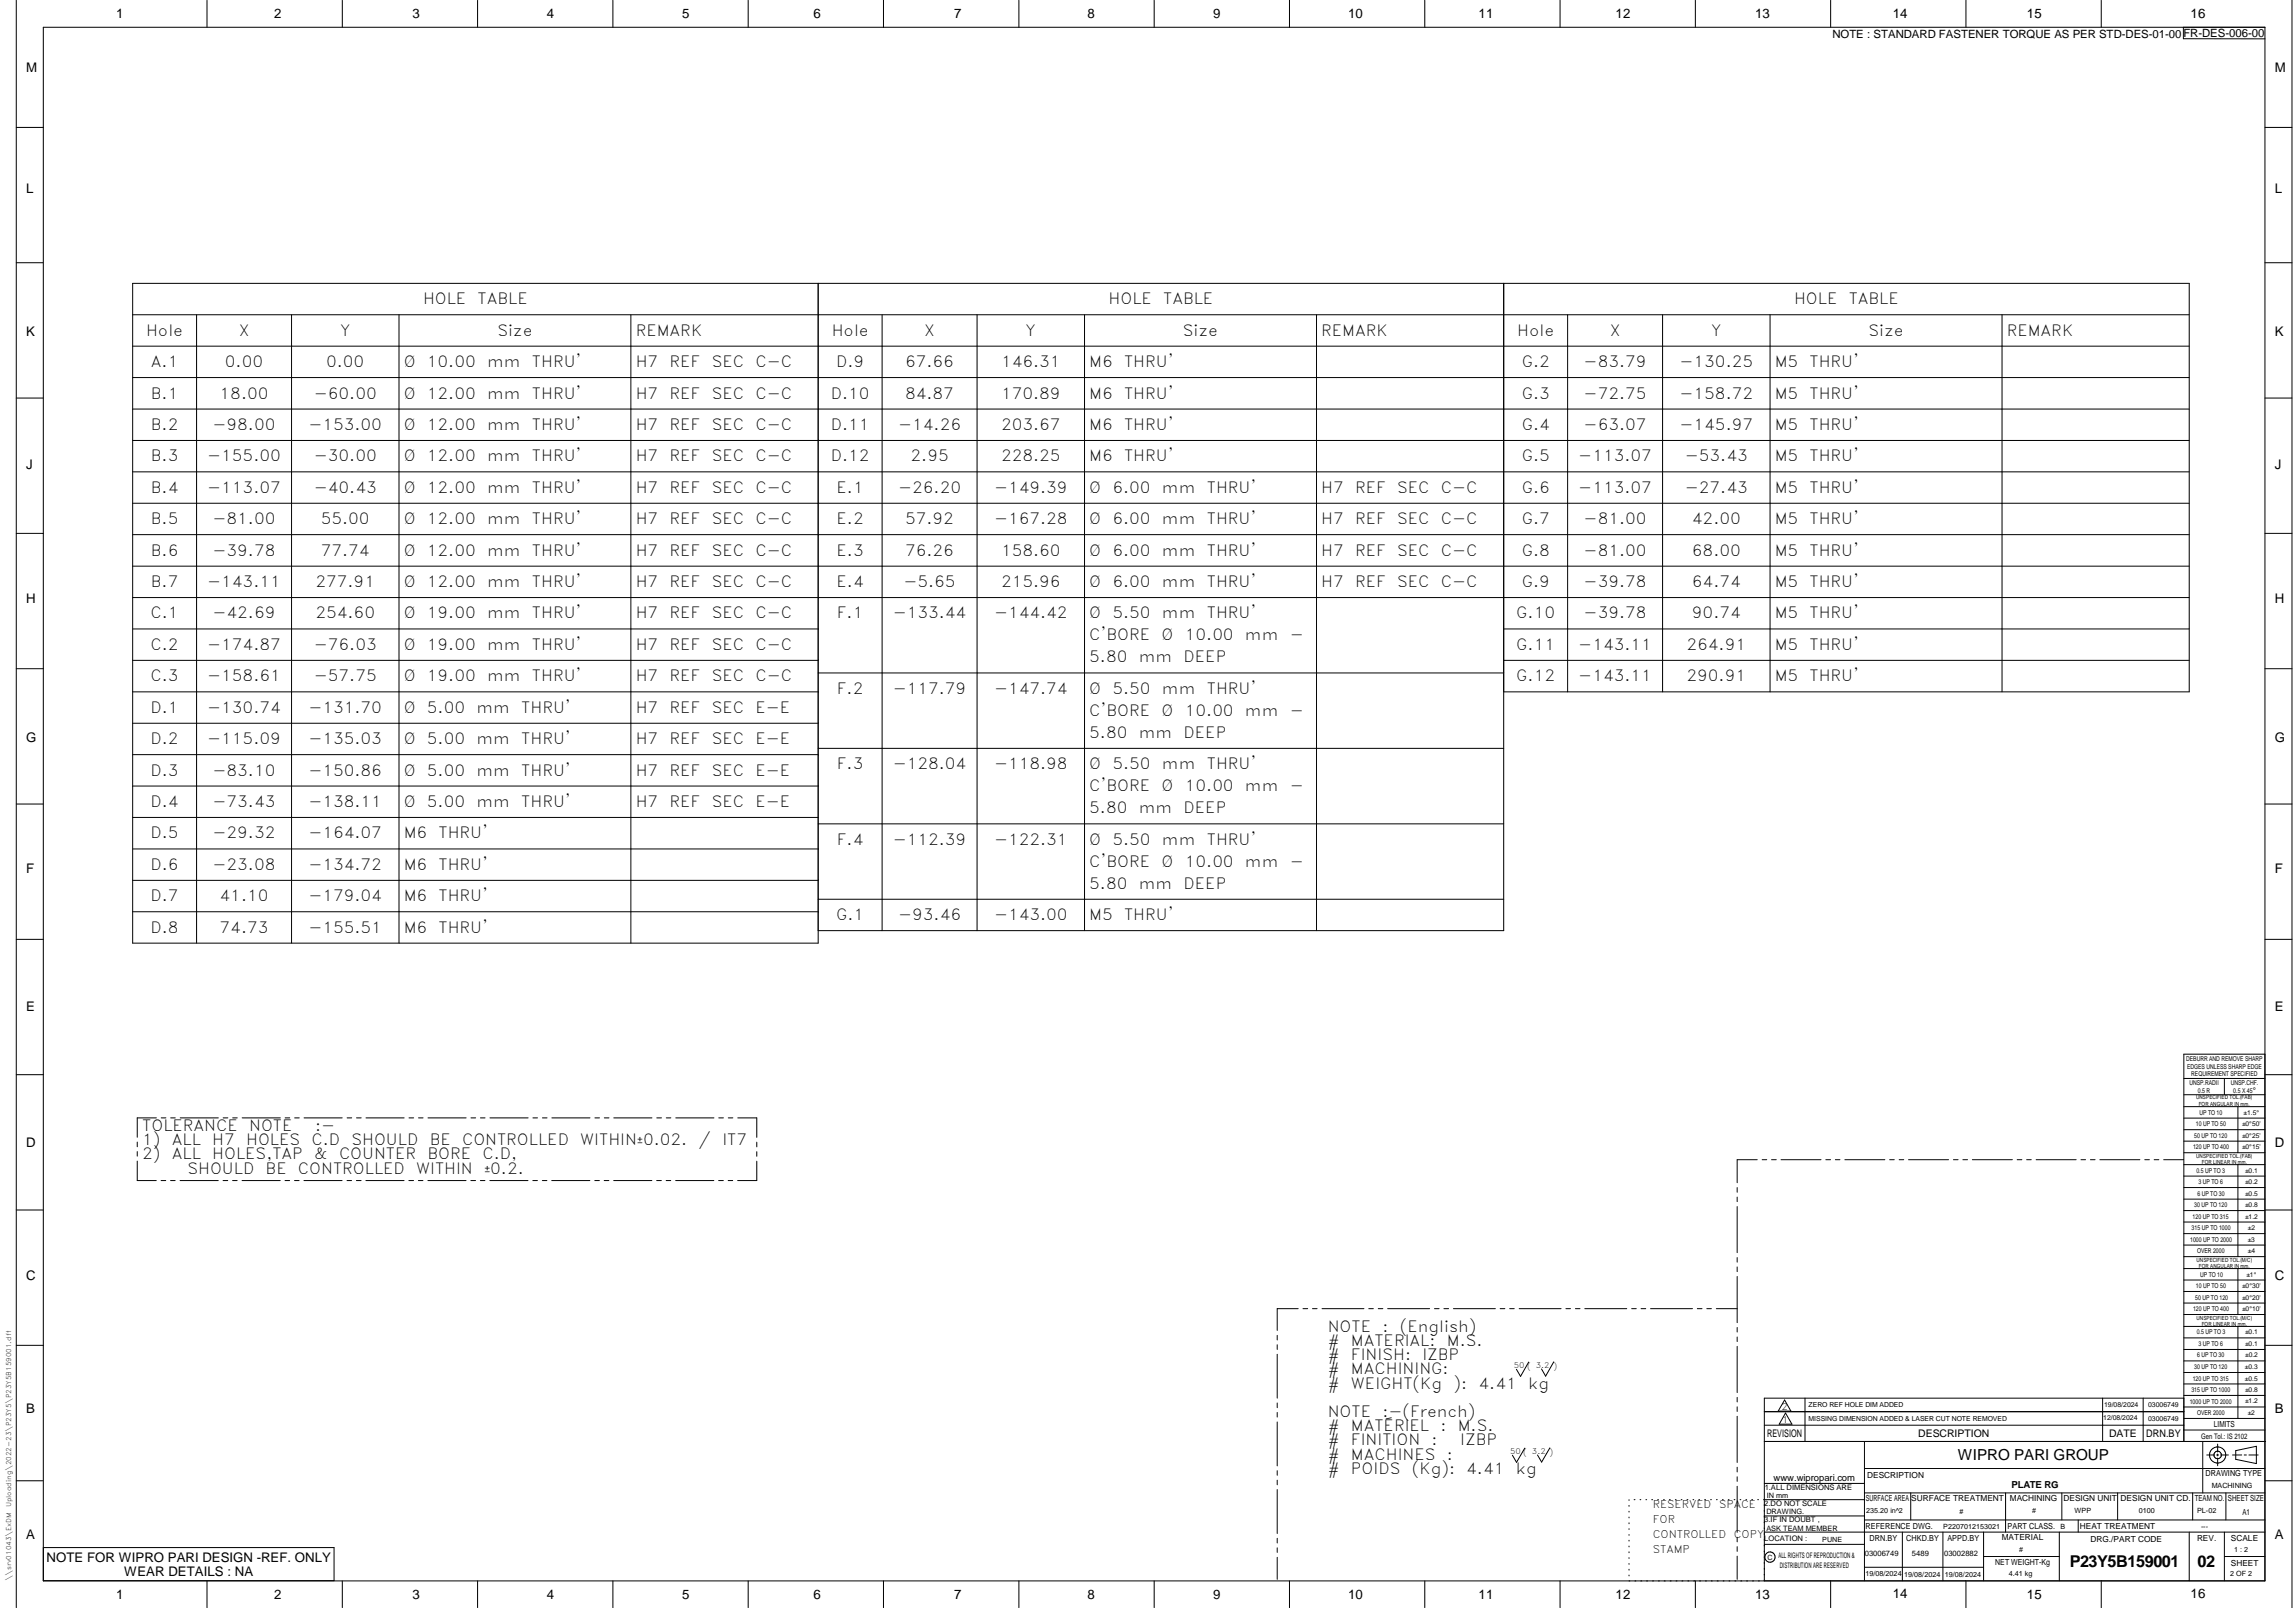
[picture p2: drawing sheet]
<svg xmlns="http://www.w3.org/2000/svg" width="848mm" height="594mm" viewBox="0 0 848 594" stroke-linecap="round" stroke-linejoin="round" font-family="sans-serif">
<defs><g id="words">
<g font-size="6">
<text x="764.8" y="578.9">P23Y5B159001</text>
<text x="812.1" y="578.9">02</text>
</g>
<g font-size="5.7">
<text x="156.3" y="112.4">HOLE</text>
<text x="176.5" y="112.4">TABLE</text>
<text x="409.7" y="112.4">HOLE</text>
<text x="429.8" y="112.4">TABLE</text>
<text x="663" y="112.4">HOLE</text>
<text x="683.1" y="112.4">TABLE</text>
<text x="54" y="124">Hole</text>
<text x="88.2" y="124">X</text>
<text x="125.6" y="124">Y</text>
<text x="183.8" y="124">Size</text>
<text x="234.9" y="124">REMARK</text>
<text x="307.3" y="124">Hole</text>
<text x="341.5" y="124">X</text>
<text x="379" y="124">Y</text>
<text x="437.1" y="124">Size</text>
<text x="488.2" y="124">REMARK</text>
<text x="560.7" y="124">Hole</text>
<text x="594.9" y="124">X</text>
<text x="632.3" y="124">Y</text>
<text x="690.5" y="124">Size</text>
<text x="741.6" y="124">REMARK</text>
<text x="55.8" y="135.6">A.1</text>
<text x="83.1" y="135.6">0.00</text>
<text x="120.5" y="135.6">0.00</text>
<text x="149.2" y="135.6">Ø</text>
<text x="157.8" y="135.6">10.00</text>
<text x="180" y="135.6">mm</text>
<text x="196.6" y="135.6">THRU'</text>
<text x="234.9" y="135.6">H7</text>
<text x="247.4" y="135.6">REF</text>
<text x="263" y="135.6">SEC</text>
<text x="279.1" y="135.6">C-C</text>
<text x="308.9" y="135.6">D.9</text>
<text x="334.5" y="135.6">67.66</text>
<text x="369.9" y="135.6">146.31</text>
<text x="402.5" y="135.6">M6</text>
<text x="415.4" y="135.6">THRU'</text>
<text x="562.3" y="135.6">G.2</text>
<text x="585.2" y="135.6">-83.79</text>
<text x="620.6" y="135.6">-130.25</text>
<text x="655.8" y="135.6">M5</text>
<text x="668.7" y="135.6">THRU'</text>
<text x="55.8" y="147.2">B.1</text>
<text x="81.2" y="147.2">18.00</text>
<text x="116" y="147.2">-60.00</text>
<text x="149.2" y="147.2">Ø</text>
<text x="157.8" y="147.2">12.00</text>
<text x="180" y="147.2">mm</text>
<text x="196.6" y="147.2">THRU'</text>
<text x="234.9" y="147.2">H7</text>
<text x="247.4" y="147.2">REF</text>
<text x="263" y="147.2">SEC</text>
<text x="279.1" y="147.2">C-C</text>
<text x="307" y="147.2">D.10</text>
<text x="334.5" y="147.2">84.87</text>
<text x="369.9" y="147.2">170.89</text>
<text x="402.5" y="147.2">M6</text>
<text x="415.4" y="147.2">THRU'</text>
<text x="562.3" y="147.2">G.3</text>
<text x="585.2" y="147.2">-72.75</text>
<text x="620.6" y="147.2">-158.72</text>
<text x="655.8" y="147.2">M5</text>
<text x="668.7" y="147.2">THRU'</text>
<text x="55.8" y="158.8">B.2</text>
<text x="78.5" y="158.8">-98.00</text>
<text x="114" y="158.8">-153.00</text>
<text x="149.2" y="158.8">Ø</text>
<text x="157.8" y="158.8">12.00</text>
<text x="180" y="158.8">mm</text>
<text x="196.6" y="158.8">THRU'</text>
<text x="234.9" y="158.8">H7</text>
<text x="247.4" y="158.8">REF</text>
<text x="263" y="158.8">SEC</text>
<text x="279.1" y="158.8">C-C</text>
<text x="307" y="158.8">D.11</text>
<text x="331.9" y="158.8">-14.26</text>
<text x="369.9" y="158.8">203.67</text>
<text x="402.5" y="158.8">M6</text>
<text x="415.4" y="158.8">THRU'</text>
<text x="562.3" y="158.8">G.4</text>
<text x="585.2" y="158.8">-63.07</text>
<text x="620.6" y="158.8">-145.97</text>
<text x="655.8" y="158.8">M5</text>
<text x="668.7" y="158.8">THRU'</text>
<text x="55.8" y="170.4">B.3</text>
<text x="76.6" y="170.4">-155.00</text>
<text x="116" y="170.4">-30.00</text>
<text x="149.2" y="170.4">Ø</text>
<text x="157.8" y="170.4">12.00</text>
<text x="180" y="170.4">mm</text>
<text x="196.6" y="170.4">THRU'</text>
<text x="234.9" y="170.4">H7</text>
<text x="247.4" y="170.4">REF</text>
<text x="263" y="170.4">SEC</text>
<text x="279.1" y="170.4">C-C</text>
<text x="307" y="170.4">D.12</text>
<text x="336.5" y="170.4">2.95</text>
<text x="369.9" y="170.4">228.25</text>
<text x="402.5" y="170.4">M6</text>
<text x="415.4" y="170.4">THRU'</text>
<text x="562.3" y="170.4">G.5</text>
<text x="583.2" y="170.4">-113.07</text>
<text x="622.6" y="170.4">-53.43</text>
<text x="655.8" y="170.4">M5</text>
<text x="668.7" y="170.4">THRU'</text>
<text x="55.8" y="182">B.4</text>
<text x="76.6" y="182">-113.07</text>
<text x="116" y="182">-40.43</text>
<text x="149.2" y="182">Ø</text>
<text x="157.8" y="182">12.00</text>
<text x="180" y="182">mm</text>
<text x="196.6" y="182">THRU'</text>
<text x="234.9" y="182">H7</text>
<text x="247.4" y="182">REF</text>
<text x="263" y="182">SEC</text>
<text x="279.1" y="182">C-C</text>
<text x="309.1" y="182">E.1</text>
<text x="331.9" y="182">-26.20</text>
<text x="367.3" y="182">-149.39</text>
<text x="402.5" y="182">Ø</text>
<text x="411.1" y="182">6.00</text>
<text x="429.4" y="182">mm</text>
<text x="446" y="182">THRU'</text>
<text x="488.2" y="182">H7</text>
<text x="500.8" y="182">REF</text>
<text x="516.3" y="182">SEC</text>
<text x="532.5" y="182">C-C</text>
<text x="562.3" y="182">G.6</text>
<text x="583.2" y="182">-113.07</text>
<text x="622.6" y="182">-27.43</text>
<text x="655.8" y="182">M5</text>
<text x="668.7" y="182">THRU'</text>
<text x="55.8" y="193.7">B.5</text>
<text x="78.5" y="193.7">-81.00</text>
<text x="118.5" y="193.7">55.00</text>
<text x="149.2" y="193.7">Ø</text>
<text x="157.8" y="193.7">12.00</text>
<text x="180" y="193.7">mm</text>
<text x="196.6" y="193.7">THRU'</text>
<text x="234.9" y="193.7">H7</text>
<text x="247.4" y="193.7">REF</text>
<text x="263" y="193.7">SEC</text>
<text x="279.1" y="193.7">C-C</text>
<text x="309.1" y="193.7">E.2</text>
<text x="334.5" y="193.7">57.92</text>
<text x="367.3" y="193.7">-167.28</text>
<text x="402.5" y="193.7">Ø</text>
<text x="411.1" y="193.7">6.00</text>
<text x="429.4" y="193.7">mm</text>
<text x="446" y="193.7">THRU'</text>
<text x="488.2" y="193.7">H7</text>
<text x="500.8" y="193.7">REF</text>
<text x="516.3" y="193.7">SEC</text>
<text x="532.5" y="193.7">C-C</text>
<text x="562.3" y="193.7">G.7</text>
<text x="585.2" y="193.7">-81.00</text>
<text x="625.2" y="193.7">42.00</text>
<text x="655.8" y="193.7">M5</text>
<text x="668.7" y="193.7">THRU'</text>
<text x="55.8" y="205.3">B.6</text>
<text x="78.5" y="205.3">-39.78</text>
<text x="118.5" y="205.3">77.74</text>
<text x="149.2" y="205.3">Ø</text>
<text x="157.8" y="205.3">12.00</text>
<text x="180" y="205.3">mm</text>
<text x="196.6" y="205.3">THRU'</text>
<text x="234.9" y="205.3">H7</text>
<text x="247.4" y="205.3">REF</text>
<text x="263" y="205.3">SEC</text>
<text x="279.1" y="205.3">C-C</text>
<text x="309.1" y="205.3">E.3</text>
<text x="334.5" y="205.3">76.26</text>
<text x="369.9" y="205.3">158.60</text>
<text x="402.5" y="205.3">Ø</text>
<text x="411.1" y="205.3">6.00</text>
<text x="429.4" y="205.3">mm</text>
<text x="446" y="205.3">THRU'</text>
<text x="488.2" y="205.3">H7</text>
<text x="500.8" y="205.3">REF</text>
<text x="516.3" y="205.3">SEC</text>
<text x="532.5" y="205.3">C-C</text>
<text x="562.3" y="205.3">G.8</text>
<text x="585.2" y="205.3">-81.00</text>
<text x="625.2" y="205.3">68.00</text>
<text x="655.8" y="205.3">M5</text>
<text x="668.7" y="205.3">THRU'</text>
<text x="55.8" y="216.9">B.7</text>
<text x="76.6" y="216.9">-143.11</text>
<text x="116.6" y="216.9">277.91</text>
<text x="149.2" y="216.9">Ø</text>
<text x="157.8" y="216.9">12.00</text>
<text x="180" y="216.9">mm</text>
<text x="196.6" y="216.9">THRU'</text>
<text x="234.9" y="216.9">H7</text>
<text x="247.4" y="216.9">REF</text>
<text x="263" y="216.9">SEC</text>
<text x="279.1" y="216.9">C-C</text>
<text x="309.1" y="216.9">E.4</text>
<text x="333.8" y="216.9">-5.65</text>
<text x="369.9" y="216.9">215.96</text>
<text x="402.5" y="216.9">Ø</text>
<text x="411.1" y="216.9">6.00</text>
<text x="429.4" y="216.9">mm</text>
<text x="446" y="216.9">THRU'</text>
<text x="488.2" y="216.9">H7</text>
<text x="500.8" y="216.9">REF</text>
<text x="516.3" y="216.9">SEC</text>
<text x="532.5" y="216.9">C-C</text>
<text x="562.3" y="216.9">G.9</text>
<text x="585.2" y="216.9">-39.78</text>
<text x="625.2" y="216.9">64.74</text>
<text x="655.8" y="216.9">M5</text>
<text x="668.7" y="216.9">THRU'</text>
<text x="55.6" y="228.5">C.1</text>
<text x="78.5" y="228.5">-42.69</text>
<text x="116.6" y="228.5">254.60</text>
<text x="149.2" y="228.5">Ø</text>
<text x="157.8" y="228.5">19.00</text>
<text x="180" y="228.5">mm</text>
<text x="196.6" y="228.5">THRU'</text>
<text x="234.9" y="228.5">H7</text>
<text x="247.4" y="228.5">REF</text>
<text x="263" y="228.5">SEC</text>
<text x="279.1" y="228.5">C-C</text>
<text x="309.2" y="228.5">F.1</text>
<text x="329.9" y="228.5">-133.44</text>
<text x="367.3" y="228.5">-144.42</text>
<text x="402.5" y="228.5">Ø</text>
<text x="411.1" y="228.5">5.50</text>
<text x="429.4" y="228.5">mm</text>
<text x="446" y="228.5">THRU'</text>
<text x="560.3" y="228.5">G.10</text>
<text x="585.2" y="228.5">-39.78</text>
<text x="625.2" y="228.5">90.74</text>
<text x="655.8" y="228.5">M5</text>
<text x="668.7" y="228.5">THRU'</text>
<text x="402.5" y="236.6">C'BORE</text>
<text x="429.3" y="236.6">Ø</text>
<text x="437.8" y="236.6">10.00</text>
<text x="460.1" y="236.6">mm</text>
<text x="476.7" y="236.6">-</text>
<text x="55.6" y="240.1">C.2</text>
<text x="76.6" y="240.1">-174.87</text>
<text x="116" y="240.1">-76.03</text>
<text x="149.2" y="240.1">Ø</text>
<text x="157.8" y="240.1">19.00</text>
<text x="180" y="240.1">mm</text>
<text x="196.6" y="240.1">THRU'</text>
<text x="234.9" y="240.1">H7</text>
<text x="247.4" y="240.1">REF</text>
<text x="263" y="240.1">SEC</text>
<text x="279.1" y="240.1">C-C</text>
<text x="402.5" y="244.7">5.80</text>
<text x="420.8" y="244.7">mm</text>
<text x="437.4" y="244.7">DEEP</text>
<text x="560.3" y="240.1">G.11</text>
<text x="583.2" y="240.1">-143.11</text>
<text x="623.2" y="240.1">264.91</text>
<text x="655.8" y="240.1">M5</text>
<text x="668.7" y="240.1">THRU'</text>
<text x="55.6" y="251.7">C.3</text>
<text x="76.6" y="251.7">-158.61</text>
<text x="116" y="251.7">-57.75</text>
<text x="149.2" y="251.7">Ø</text>
<text x="157.8" y="251.7">19.00</text>
<text x="180" y="251.7">mm</text>
<text x="196.6" y="251.7">THRU'</text>
<text x="234.9" y="251.7">H7</text>
<text x="247.4" y="251.7">REF</text>
<text x="263" y="251.7">SEC</text>
<text x="279.1" y="251.7">C-C</text>
<text x="560.3" y="251.7">G.12</text>
<text x="583.2" y="251.7">-143.11</text>
<text x="623.2" y="251.7">290.91</text>
<text x="655.8" y="251.7">M5</text>
<text x="668.7" y="251.7">THRU'</text>
<text x="309.2" y="256.4">F.2</text>
<text x="329.9" y="256.4">-117.79</text>
<text x="367.3" y="256.4">-147.74</text>
<text x="402.5" y="256.4">Ø</text>
<text x="411.1" y="256.4">5.50</text>
<text x="429.4" y="256.4">mm</text>
<text x="446" y="256.4">THRU'</text>
<text x="55.6" y="263.3">D.1</text>
<text x="76.6" y="263.3">-130.74</text>
<text x="114" y="263.3">-131.70</text>
<text x="149.2" y="263.3">Ø</text>
<text x="157.8" y="263.3">5.00</text>
<text x="176.1" y="263.3">mm</text>
<text x="192.6" y="263.3">THRU'</text>
<text x="234.9" y="263.3">H7</text>
<text x="247.4" y="263.3">REF</text>
<text x="263" y="263.3">SEC</text>
<text x="279.1" y="263.3">E-E</text>
<text x="402.5" y="264.5">C'BORE</text>
<text x="429.3" y="264.5">Ø</text>
<text x="437.8" y="264.5">10.00</text>
<text x="460.1" y="264.5">mm</text>
<text x="476.7" y="264.5">-</text>
<text x="55.6" y="274.9">D.2</text>
<text x="76.6" y="274.9">-115.09</text>
<text x="114" y="274.9">-135.03</text>
<text x="149.2" y="274.9">Ø</text>
<text x="157.8" y="274.9">5.00</text>
<text x="176.1" y="274.9">mm</text>
<text x="192.6" y="274.9">THRU'</text>
<text x="234.9" y="274.9">H7</text>
<text x="247.4" y="274.9">REF</text>
<text x="263" y="274.9">SEC</text>
<text x="279.1" y="274.9">E-E</text>
<text x="402.5" y="272.6">5.80</text>
<text x="420.8" y="272.6">mm</text>
<text x="437.4" y="272.6">DEEP</text>
<text x="55.6" y="286.5">D.3</text>
<text x="78.5" y="286.5">-83.10</text>
<text x="114" y="286.5">-150.86</text>
<text x="149.2" y="286.5">Ø</text>
<text x="157.8" y="286.5">5.00</text>
<text x="176.1" y="286.5">mm</text>
<text x="192.6" y="286.5">THRU'</text>
<text x="234.9" y="286.5">H7</text>
<text x="247.4" y="286.5">REF</text>
<text x="263" y="286.5">SEC</text>
<text x="279.1" y="286.5">E-E</text>
<text x="309.2" y="284.2">F.3</text>
<text x="329.9" y="284.2">-128.04</text>
<text x="367.3" y="284.2">-118.98</text>
<text x="402.5" y="284.2">Ø</text>
<text x="411.1" y="284.2">5.50</text>
<text x="429.4" y="284.2">mm</text>
<text x="446" y="284.2">THRU'</text>
<text x="402.5" y="292.4">C'BORE</text>
<text x="429.3" y="292.4">Ø</text>
<text x="437.8" y="292.4">10.00</text>
<text x="460.1" y="292.4">mm</text>
<text x="476.7" y="292.4">-</text>
<text x="55.6" y="298.2">D.4</text>
<text x="78.5" y="298.2">-73.43</text>
<text x="114" y="298.2">-138.11</text>
<text x="149.2" y="298.2">Ø</text>
<text x="157.8" y="298.2">5.00</text>
<text x="176.1" y="298.2">mm</text>
<text x="192.6" y="298.2">THRU'</text>
<text x="234.9" y="298.2">H7</text>
<text x="247.4" y="298.2">REF</text>
<text x="263" y="298.2">SEC</text>
<text x="279.1" y="298.2">E-E</text>
<text x="402.5" y="300.5">5.80</text>
<text x="420.8" y="300.5">mm</text>
<text x="437.4" y="300.5">DEEP</text>
<text x="55.6" y="309.8">D.5</text>
<text x="78.5" y="309.8">-29.32</text>
<text x="114" y="309.8">-164.07</text>
<text x="149.2" y="309.8">M6</text>
<text x="162" y="309.8">THRU'</text>
<text x="309.2" y="312.1">F.4</text>
<text x="329.9" y="312.1">-112.39</text>
<text x="367.3" y="312.1">-122.31</text>
<text x="402.5" y="312.1">Ø</text>
<text x="411.1" y="312.1">5.50</text>
<text x="429.4" y="312.1">mm</text>
<text x="446" y="312.1">THRU'</text>
<text x="55.6" y="321.4">D.6</text>
<text x="78.5" y="321.4">-23.08</text>
<text x="114" y="321.4">-134.72</text>
<text x="149.2" y="321.4">M6</text>
<text x="162" y="321.4">THRU'</text>
<text x="402.5" y="320.2">C'BORE</text>
<text x="429.3" y="320.2">Ø</text>
<text x="437.8" y="320.2">10.00</text>
<text x="460.1" y="320.2">mm</text>
<text x="476.7" y="320.2">-</text>
<text x="402.5" y="328.3">5.80</text>
<text x="420.8" y="328.3">mm</text>
<text x="437.4" y="328.3">DEEP</text>
<text x="55.6" y="333">D.7</text>
<text x="81.2" y="333">41.10</text>
<text x="114" y="333">-179.04</text>
<text x="149.2" y="333">M6</text>
<text x="162" y="333">THRU'</text>
<text x="308.9" y="339.9">G.1</text>
<text x="331.9" y="339.9">-93.46</text>
<text x="367.3" y="339.9">-143.00</text>
<text x="402.5" y="339.9">M5</text>
<text x="415.4" y="339.9">THRU'</text>
<text x="55.6" y="344.6">D.8</text>
<text x="81.2" y="344.6">74.73</text>
<text x="114" y="344.6">-155.51</text>
<text x="149.2" y="344.6">M6</text>
<text x="162" y="344.6">THRU'</text>
<text x="52.6" y="417.9">TOLERANCE</text>
<text x="92.1" y="417.9">NOTE</text>
<text x="116.4" y="417.9">:-</text>
<text x="52.6" y="423.1">1)</text>
<text x="63.5" y="423.1">ALL</text>
<text x="78.5" y="423.1">H7</text>
<text x="91" y="423.1">HOLES</text>
<text x="115.1" y="423.1">C.D</text>
<text x="129.9" y="423.1">SHOULD</text>
<text x="158.8" y="423.1">BE</text>
<text x="170.7" y="423.1">CONTROLLED</text>
<text x="214.4" y="423.1">WITHINu0.02.</text>
<text x="258.2" y="423.1">/</text>
<text x="267" y="423.1">IT7</text>
<text x="52.6" y="428.4">2)</text>
<text x="63.5" y="428.4">ALL</text>
<text x="78.5" y="428.4">HOLES,TAP</text>
<text x="116.1" y="428.4">&amp;</text>
<text x="125.3" y="428.4">COUNTER</text>
<text x="158" y="428.4">BORE</text>
<text x="178.3" y="428.4">C.D,</text>
<text x="69.3" y="433.6">SHOULD</text>
<text x="98.1" y="433.6">BE</text>
<text x="110.1" y="433.6">CONTROLLED</text>
<text x="153.8" y="433.6">WITHIN</text>
<text x="490.6" y="492">NOTE</text>
<text x="510.8" y="492">:</text>
<text x="517.3" y="492">(English)</text>
<text x="490.6" y="497.2">#</text>
<text x="499.2" y="497.2">MATERIAL:</text>
<text x="534.7" y="497.2">M.S.</text>
<text x="490.6" y="502.5">#</text>
<text x="499.2" y="502.5">FINISH:</text>
<text x="525.6" y="502.5">IZBP</text>
<text x="490.6" y="507.7">#</text>
<text x="499.2" y="507.7">MACHINING:</text>
<text x="490.6" y="513">#</text>
<text x="499.2" y="513">WEIGHT(Kg</text>
<text x="537.2" y="513">):</text>
<text x="546.4" y="513">4.41</text>
<text x="564.7" y="513">kg</text>
<text x="490.6" y="523.5">NOTE</text>
<text x="510.8" y="523.5">:-(French)</text>
<text x="490.6" y="528.7">#</text>
<text x="490.6" y="534">#</text>
<text x="499.2" y="534">FINITION</text>
<text x="499.2" y="528.7">MATÉRIEL</text>
<text x="529" y="534">:</text>
<text x="532.3" y="528.7">:</text>
<text x="538.7" y="528.7">M.S.</text>
<text x="539.6" y="534">IZBP</text>
<text x="490.6" y="539.2">#</text>
<text x="499.2" y="539.2">MACHINES</text>
<text x="534.7" y="539.2">:</text>
<text x="490.6" y="544.5">#</text>
<text x="499.2" y="544.5">POIDS</text>
<text x="521.7" y="544.5">(Kg):</text>
<text x="541.9" y="544.5">4.41</text>
<text x="560.1" y="544.5">kg</text>
</g>
<text font-size="5.6" x="723.5" y="539.3">WIPRO PARI GROUP</text>
<text font-size="5.4" x="179" y="433.6">u0.2.</text>
<g font-size="4.9">
<text x="42.9" y="6.6">1</text>
<text x="101.3" y="6.7">2</text>
<text x="152.5" y="6.7">3</text>
<text x="202.1" y="6.7">4</text>
<text x="252.1" y="6.7">5</text>
<text x="300.6" y="6.7">6</text>
<text x="352.6" y="6.7">7</text>
<text x="401.9" y="6.7">8</text>
<text x="448.4" y="6.7">9</text>
<text x="498.1" y="6.7">10</text>
<text x="546.4" y="6.7">11</text>
<text x="597" y="6.7">12</text>
<text x="648.5" y="6.6">13</text>
<text x="699.4" y="6.6">14</text>
<text x="749" y="6.7">15</text>
<text x="809.5" y="6.6">16</text>
<text x="9.7" y="26.7">M</text>
<text x="840.6" y="26.7">M</text>
<text x="9.7" y="71.4">L</text>
<text x="840.6" y="71.4">L</text>
<text x="9.7" y="124.2">K</text>
<text x="840.6" y="124.2">K</text>
<text x="9.7" y="173.4">J</text>
<text x="840.6" y="173.4">J</text>
<text x="9.7" y="222.7">H</text>
<text x="840.6" y="222.7">H</text>
<text x="9.7" y="274.3">G</text>
<text x="840.6" y="274.3">G</text>
<text x="9.7" y="322.6">F</text>
<text x="840.6" y="322.6">F</text>
<text x="9.7" y="373.3">E</text>
<text x="840.6" y="373.3">E</text>
<text x="9.7" y="423.8">D</text>
<text x="840.6" y="423.8">D</text>
<text x="9.7" y="472.8">C</text>
<text x="840.6" y="472.8">C</text>
<text x="9.7" y="522.1">B</text>
<text x="840.6" y="522.1">B</text>
<text x="9.7" y="568.7">A</text>
<text x="840.6" y="568.7">A</text>
<text x="17.2" y="577">NOTE FOR WIPRO PARI DESIGN -REF. ONLY</text>
<text x="45.9" y="582.3">WEAR DETAILS : NA</text>
<text x="42.9" y="590.6">1</text>
<text x="101.3" y="590.7">2</text>
<text x="152.5" y="590.7">3</text>
<text x="202.1" y="590.7">4</text>
<text x="252.1" y="590.7">5</text>
<text x="300.6" y="590.7">6</text>
<text x="352.6" y="590.7">7</text>
<text x="401.9" y="590.7">8</text>
<text x="448.4" y="590.7">9</text>
<text x="498.1" y="590.7">10</text>
<text x="546.4" y="590.7">11</text>
<text x="597" y="590.7">12</text>
<text x="648.5" y="590.6">13</text>
<text x="699.4" y="590.5">14</text>
<text x="749" y="590.7">15</text>
<text x="809.5" y="590.5">16</text>
</g>
<text font-size="4.2" x="677.1" y="13.9">NOTE : STANDARD FASTENER TORQUE AS PER STD-DES-01-00FR-DES-006-00</text>
<g font-size="3.9">
<text x="653" y="530.9">REVISION</text>
<text x="708.9" y="530.9">DESCRIPTION</text>
<text x="779.4" y="530.9">DATE</text>
<text x="793.1" y="530.9">DRN.BY</text>
<text x="610.8" y="557.1">RESERVED</text>
<text x="635.2" y="557.1">SPACE</text>
<text x="610.8" y="562.7">FOR</text>
<text x="610.8" y="568.3">CONTROLLED</text>
<text x="640.7" y="568.3">COPY</text>
<text x="610.8" y="573.8">STAMP</text>
</g>
<text font-size="3.6" x="743.3" y="549.8">PLATE RG</text>
<text font-size="3.5" x="655.4" y="547.1">www.wipropari.com</text>
<g font-size="3.4">
<text x="658.3" y="521">2</text>
<text x="658.6" y="525.8">1</text>
</g>
<g font-size="3.1">
<text x="818.1" y="527.3">LIMITS</text>
<text x="815" y="545.5">DRAWING TYPE</text>
<text x="690" y="546.1">DESCRIPTION</text>
<text x="689.5" y="554.6">SURFACE AREA</text>
<text x="706.2" y="554.6">SURFACE TREATMENT</text>
<text x="742.7" y="554.6">MACHINING</text>
<text x="762.5" y="554.6">DESIGN UNIT</text>
<text x="783.6" y="554.6">DESIGN UNIT CD.</text>
<text x="811" y="554.4">TEAM NO.</text>
<text x="823.3" y="554.5">SHEET SIZE</text>
<text x="828.6" y="559.9">A1</text>
<text x="689.4" y="564.9">REFERENCE DWG.</text>
<text x="690.8" y="569.3">DRN.BY</text>
<text x="704.4" y="569.2">CHKD.BY</text>
<text x="719.6" y="569.3">APPD.BY</text>
<text x="739.7" y="569.1">MATERIAL</text>
<text x="741.8" y="564.7">PART CLASS.</text>
<text x="768.6" y="564.7">HEAT TREATMENT</text>
<text x="772.5" y="569.7">DRG./PART CODE</text>
<text x="811.9" y="569.3">REV.</text>
<text x="824.4" y="569.4">SCALE</text>
<text x="737.3" y="578">NET WEIGHT-Kg</text>
<text x="824.4" y="578.5">SHEET</text>
</g>
<text font-size="3" x="832.4" y="403.9">°</text>
<g font-size="2.8">
<text x="559.4" y="505.4">50 ( 3.2 )</text>
<text x="813.4" y="531.5">Gen Tol.: IS 2102</text>
<text x="558" y="537.2">50 ( 3.2 )</text>
<text x="652.1" y="550.4">1.ALL DIMENSIONS ARE</text>
<text x="652" y="556.4">2.DO NOT SCALE</text>
<text x="652" y="562.5">3.IF IN DOUBT ,</text>
<text x="652" y="569.2">LOCATION :</text>
<text x="657.2" y="575.8">ALL RIGHTS OF REPRODUCTION &amp;</text>
<text x="689.1" y="575">03006749</text>
<text x="706.5" y="574.9">5489</text>
<text x="718.4" y="575">03002882</text>
<text x="657.7" y="579.2">DISTRIBUTION ARE RESERVED</text>
</g>
<g font-size="2.7">
<text x="817.3" y="549.9">MACHINING</text>
<text x="652.9" y="553.5">IN mm</text>
<text x="652.7" y="559.5">DRAWING.</text>
<text x="689.6" y="559.1">235.20 in^2</text>
<text x="724.1" y="559.2">#</text>
<text x="751" y="559.1">#</text>
<text x="766.6" y="559">WPP</text>
<text x="790.3" y="558.8">0100</text>
<text x="811.9" y="558.8">PL-02</text>
<text x="652.7" y="565.5">ASK TEAM MEMBER</text>
<text x="673.4" y="569.6">PUNE</text>
<text x="718.1" y="564.9">P2207012153021</text>
<text x="761.4" y="564.9">B</text>
<text x="813.3" y="564.9">---</text>
<text x="746.1" y="573.2">#</text>
<text x="825.6" y="573.4">1 : 2</text>
<text x="653.1" y="576.3">C</text>
<text x="689.4" y="582.4">19/08/2024</text>
<text x="703.7" y="582.5">19/08/2024</text>
<text x="718.7" y="582.6">19/08/2024</text>
<text x="742.3" y="582.2">4.41 kg</text>
<text x="824.1" y="582.4">2 OF 2</text>
</g>
<g font-size="2.5">
<text x="807.8" y="392">DEBURR AND REMOVE SHARP</text>
<text x="808.2" y="394.8">EDGES UNLESS SHARP EDGE</text>
<text x="809.1" y="400.9">UNSP.RADII</text>
<text x="809.8" y="397.6">REQUIREMENT SPECIFIED</text>
<text x="824.4" y="400.7">UNSP.CHF.</text>
<text x="812.2" y="403.6">0.5 R</text>
<text x="825.3" y="403.9">0.5 X 45</text>
<text x="812.8" y="411.8">UP TO 10</text>
<text x="829.1" y="411.9">±1.5°</text>
<text x="811.4" y="416.1">10 UP TO 50</text>
<text x="828.5" y="416.1">±0°50'</text>
<text x="810.4" y="424.5">120 UP TO 400</text>
<text x="810.9" y="420.3">50 UP TO 120</text>
<text x="828.5" y="424.5">±0°15'</text>
<text x="828.5" y="420.3">±0°25'</text>
<text x="811.7" y="433.2">0.5 UP TO 3</text>
<text x="812.5" y="437.5">3 UP TO 6</text>
<text x="829.6" y="437.4">±0.2</text>
<text x="829.6" y="433.2">±0.1</text>
<text x="812" y="441.7">6 UP TO 30</text>
<text x="829.6" y="441.7">±0.5</text>
<text x="810.9" y="445.9">30 UP TO 120</text>
<text x="829.6" y="446">±0.8</text>
<text x="809.9" y="454.4">315 UP TO 1000</text>
<text x="810.3" y="450.2">120 UP TO 315</text>
<text x="829.6" y="450.2">±1.2</text>
<text x="830.7" y="454.4">±2</text>
<text x="809.4" y="458.7">1000 UP TO 2000</text>
<text x="830.6" y="458.7">±3</text>
<text x="811.9" y="463">OVER 2000</text>
<text x="830.7" y="463">±4</text>
<text x="813.1" y="471.6">UP TO 10</text>
<text x="830.1" y="471.6">±1°</text>
<text x="811.4" y="475.9">10 UP TO 50</text>
<text x="828.5" y="475.9">±0°30'</text>
<text x="810.4" y="484.4">120 UP TO 400</text>
<text x="811.2" y="480.1">50 UP TO 120</text>
<text x="828.5" y="484.4">±0°10'</text>
<text x="828.5" y="480.1">±0°20'</text>
<text x="811.7" y="493">0.5 UP TO 3</text>
<text x="812.4" y="497.2">3 UP TO 6</text>
<text x="829.6" y="497.3">±0.1</text>
<text x="829.6" y="493">±0.1</text>
<text x="811.9" y="501.5">6 UP TO 30</text>
<text x="829.6" y="501.5">±0.2</text>
<text x="810.8" y="505.8">30 UP TO 120</text>
<text x="829.6" y="505.8">±0.3</text>
<text x="809.8" y="514.3">315 UP TO 1000</text>
<text x="810.3" y="510.1">120 UP TO 315</text>
<text x="829.6" y="510">±0.5</text>
<text x="829.6" y="514.3">±0.8</text>
<text x="668.4" y="519.9">ZERO REF HOLE DIM ADDED</text>
<text x="777.5" y="520">19/08/2024</text>
<text x="793.8" y="519.9">03006749</text>
<text x="809.2" y="518.5">1000 UP TO 2000</text>
<text x="829.6" y="518.5">±1.2</text>
<text x="668.4" y="524.9">MISSING DIMENSION ADDED &amp; LASER CUT NOTE REMOVED</text>
<text x="777.2" y="524.8">12/08/2024</text>
<text x="793.8" y="524.8">03006749</text>
<text x="811.9" y="522.8">OVER 2000</text>
<text x="830.6" y="522.7">±2</text>
</g>
<g font-size="2.4">
<text x="4.1" y="556.9" transform="rotate(-90 4.1 556.9)">Uploading\2022-23\P23Y5\P23Y5B159001.dft</text>
<text x="4.1" y="584.1" transform="rotate(-90 4.1 584.1)">\\srv01043\ExDM</text>
</g>
<g font-size="2.1">
<text x="811.5" y="406.1">UNSPECIFIED TOL.(FAB)</text>
<text x="812.5" y="408.5">FOR ANGULAR IN mm.</text>
<text x="811.6" y="427.7">UNSPECIFIED TOL.(FAB)</text>
<text x="813.6" y="430.1">FOR LINEAR IN mm.</text>
<text x="811.7" y="466.1">UNSPECIFIED TOL.(M/C)</text>
<text x="812.5" y="468.5">FOR ANGULAR IN mm.</text>
<text x="811.7" y="487.6">UNSPECIFIED TOL.(M/C)</text>
<text x="813.6" y="489.9">FOR LINEAR IN mm.</text>
</g>
</g></defs>
<g fill="none" stroke="#000" stroke-width=".37">
<path d="M6 .1v593.9M16 10.1h821v573.9l-821 .1zM76.5 .1v10M126.5 .1v10M176.5 .1v10M226.5 .1v10M276.5 .1v10M326.5 .1v10M376.5 .1v10M426.5 .1v10M476.5 .1v10M526.5 .1v10"/>
<path d="M576.5 .1v10M626.5 .1v10M676.5 .1v10M726.5 .1v10M776.5 .1v10M806.8 10.1v4.2l30.2 .1M847 .1v593.9M6 47.1h10M837 47.1h10M6 97.1h10M837 97.1h10M49 116.3h760"/>
<path d="M72.6 116.3v232.1M107.7 116.3v232.1M147.4 116.3v232.1M233.1 116.3v232.1M302.3 104.7v243.7h-253.3v-243.7h760v150.9h-253.3M326 116.3v227.5M361.1 116.3v227.5M400.8 116.3v227.5M486.5 116.3v227.5M555.7 104.7v239.1h-253.4M579.3 116.3v139.3M614.4 116.3v139.3"/>
<path d="M654.1 116.3v139.3M739.8 116.3v139.3M49 127.9h760M49 139.5h760M6 147.1h10M49 151.1h760M837 147.1h10M49 162.7h760M49 174.3h760M6 197.1h10M49 185.9h760M49 197.5h760"/>
<path d="M837 197.1h10M49 209.2h760M49 220.8h760M49 232.4h253.3M555.7 232.4h253.3M6 247.1h10M49 244h253.3M49 255.6h253.3M302.3 248.6h253.4M555.7 244h253.3M837 247.1h10M49 267.2h253.3"/>
<path d="M49 278.8h253.3M302.3 276.5h253.4M6 297.1h10M49 290.4h253.3M837 297.1h10M49 302h253.3M49 313.6h253.3M302.3 304.4h253.4M49 325.2h253.3M49 336.8h253.3M302.3 332.2h253.4M6 347h10"/>
<path d="M837 347h10M6 397h10M807 398.4h30M822 398.4v6.1M837 397h10M837 389.5h-30v143.1M57.8 413h-7.1v7.2M59.6 413h1.7M63.1 413h1.7M66.6 413h14.1M82.5 413h1.7M86 413h1.7"/>
<path d="M89.5 413h14.1M105.4 413h1.7M108.9 413h1.7M112.4 413h14M128.3 413h1.7M131.7 413h1.8M135.3 413h14.1M151.1 413h1.8M154.6 413h1.7M158.2 413h14.1M174 413h1.8M177.5 413h1.7"/>
<path d="M181.1 413h14.1M196.9 413h1.7M200.4 413h1.7M203.9 413h14.1M219.8 413h1.7M223.3 413h1.7M226.8 413h14.1M242.7 413h1.7M246.2 413h1.7M249.7 413h14.1M265.6 413h1.7M269.1 413h1.7"/>
<path d="M272.6 413h7.1v7.2M807 404.5h30M807 408.9h30M807 413.1h30M807 417.4h30M827 408.9v17M50.7 421.9v1.8M50.7 425.4v1.7M50.7 429v7.2h7M59.5 436.2h1.8M63 436.2h1.7M66.5 436.2h14.1"/>
<path d="M82.4 436.2h1.8M85.9 436.2h1.7M89.5 436.2h14M105.3 436.2h1.7M108.8 436.2h1.7M112.3 436.2h14.1M128.2 436.2h1.7M131.7 436.2h1.7M135.2 436.2h14.1M151.1 436.2h1.7M154.6 436.2h1.7M158.1 436.2h14.1"/>
<path d="M174 436.2h1.7M177.5 436.2h1.7M181 436.2h14.1M196.9 436.2h1.7M200.4 436.2h1.7M203.9 436.2h14.1M219.8 436.2h1.7M223.3 436.2h1.7M226.8 436.2h14.1M242.7 436.2h1.7M246.2 436.2h1.7M249.7 436.2h14.1"/>
<path d="M265.6 436.2h1.7M269.1 436.2h1.7M279.7 429v7.2h-7.1M279.7 422v1.7M279.7 425.5v1.7M641.9 438.7v1.8M649.4 428.5h-7.5v8.5M651.2 428.5h1.7M654.6 428.5h1.8M658.2 428.5h14.7M674.7 428.5h1.7M678.2 428.5h1.7"/>
<path d="M681.7 428.5h14.8M698.3 428.5h1.7M701.8 428.5h1.7M705.3 428.5h14.7M721.9 428.5h1.7M725.3 428.5h1.8M728.9 428.5h14.7M745.4 428.5h1.7M748.9 428.5h1.7M752.4 428.5h14.8M769 428.5h1.7M772.5 428.5h1.7"/>
<path d="M776 428.5h14.7M792.6 428.5h1.7M796 428.5h1.8M799.5 428.5h7.4M807 421.6h30M807 425.9h30M807 430.3h30M807 434.5h30M807 438.7h30M827 430.3v34M6 447h10M641.9 442.3v1.6"/>
<path d="M641.9 445.8v17M807 443h30M807 447.3h30M807 451.5h30M807 455.8h30M807 460h30M837 447h10M641.9 464.6v1.7M641.9 468.1v1.7M641.9 471.6v17.1M807 464.3h30M807 468.7h30"/>
<path d="M807 472.9h30M807 477.1h30M827 468.7v16.9M6 497h10M472 493.4v1.6M472 496.8v1.8M479.7 483.5h-7.7v8M481.5 483.5h1.7M485 483.5h1.7M488.5 483.5h15.5M505.8 483.5h1.7M509.3 483.5h1.7"/>
<path d="M512.8 483.5h15.5M530.1 483.5h1.7M533.6 483.5h1.7M537.1 483.5h15.5M554.4 483.5h1.7M557.9 483.5h1.7M561.4 483.5h15.5M578.7 483.5h1.6M582.2 483.5h1.7M585.6 483.5h15.5M603 483.5h1.6M606.4 483.5h1.8"/>
<path d="M609.9 483.5h15.5M627.2 483.5h1.7M630.7 483.5h1.7M634.2 483.5h7.7M641.9 490.4v1.7M641.9 493.9v1.7M641.9 497.4v17.1M807 481.4h30M807 485.6h30M807 490.1h30M807 494.3h30M807 498.6h30"/>
<path d="M827 490.1v33.9M837 497h10M472 500.3v16.3M472 518.3v1.8M564.9 503.2l-3 5.3-1.5-2.6M574.2 503.1l-3 5.3-1.6-2.6M641.9 516.3v1.6M641.9 519.8v1.7M659.5 517.2l2.3 4.1h-4.7zM667 516.6v16M777 516.6v16M792 516.6v16"/>
<path d="M807 502.8h30M807 507.1h30M807 511.3h30M807 515.5h30M807 519.8h30M807 516.6h-155v67.5M472 521.8v1.7M472 525.4v16.2M563.5 535l-3.1 5.3-1.5-2.7M572.7 534.9l-3 5.3-1.5-2.7M641.9 523.2v17.1M652 532.6h185.2"/>
<path d="M652 521.5h155M652 526.5h155M659.8 522.1l2.4 4.1h-4.7zM689 532.6v51.4M807 524h30M807 528.3h30M814 532.6v19M815.5 537.5h2.8M819.1 537.5h.7M819.5 533.5v2.9M819.5 537.2v.7M819.5 538.7v2.8"/>
<path d="M820.6 537.5h2.9M825 537.5h3.4M826.2 535.9l7.6-1.6v6.4l-7.6-1.5zM829.3 537.5h.8M831 537.5h3.5M6 547.1h10M472 543.3v1.7M472 546.9v1.7M472 550.3v16.2M602 554.1v.3M602 556.2v.3M602 558.3v.3"/>
<path d="M603.8 554.1h.4M606 554.1h.3M608.2 554.1h.3M610.4 554.1h.3M612.6 554.1h.3M614.7 554.1h.3M616.9 554.1h.3M619.1 554.1h.3M621.2 554.1h.3M623.4 554.1h.3M625.6 554.1h.3M627.8 554.1h.3"/>
<path d="M629.9 554.1h.4M632.1 554.1h.3M634.3 554.1h.3M636.5 554.1h.3M638.6 554.1h.3M640.8 554.1h.3M641.9 542.1v1.7M641.9 545.6v1.7M641.9 549.1v17M643 554.1h.3M645.2 554.1h.3M647.3 554.1h.4"/>
<path d="M649.5 554.1h.3M652 548h37M689 542.5h148M689 551.6h148M689 554.1h-37.3M706.1 551.6v10M741.1 551.6v14.4M761.9 551.6v10M782.5 551.6v10M810.3 551.6v10M822.5 551.6v10M837 547.1h10"/>
<path d="M16 571.8h107.4v12.2h-107.4M472 568.3v1.8M472 571.8v1.7M472 575.4v8.1M602 560.5v.3M602 562.6v.3M602 564.8v.3M602 566.9v.3M602 569v.3M602 571.2v.3M602 573.3v.4M602 575.5v.3"/>
<path d="M602 577.6v.3M602 579.8v.3M641.9 567.9v1.7M641.9 571.4v1.8M641.9 574.9v8.6M652 570.6h37M652 560.1h37M689 561.6h148M689 579h44M703 566v18M718 566v18M733 575.1h28"/>
<path d="M733 566v18M761 566v18M768 561.6v4.4M809 566v18M822 566v18M822 575.1h15M837 566h-185M76.5 584.1v9.9M126.5 584.1v9.9M176.5 584.1v9.9M226.5 584.1v9.9M276.5 584.1v9.9"/>
<path d="M326.5 584.1v9.9M376.5 584.1v9.9M426.5 584.1v9.9M476.5 584.1v9.9M526.5 584.1v9.9M576.5 584.1v9.9M602 581.9v.3M626.5 584.1v9.9M676.5 584.1v9.9M726.5 584.1v9.9M776.5 584.1v9.9"/>
<circle cx="819.5" cy="537.5" r="2.99"/>
<circle cx="819.5" cy="537.5" r="1.39"/>
<circle cx="654.1" cy="575.3" r="1.9"/>
</g>
<use href="#words"/>
</svg>
